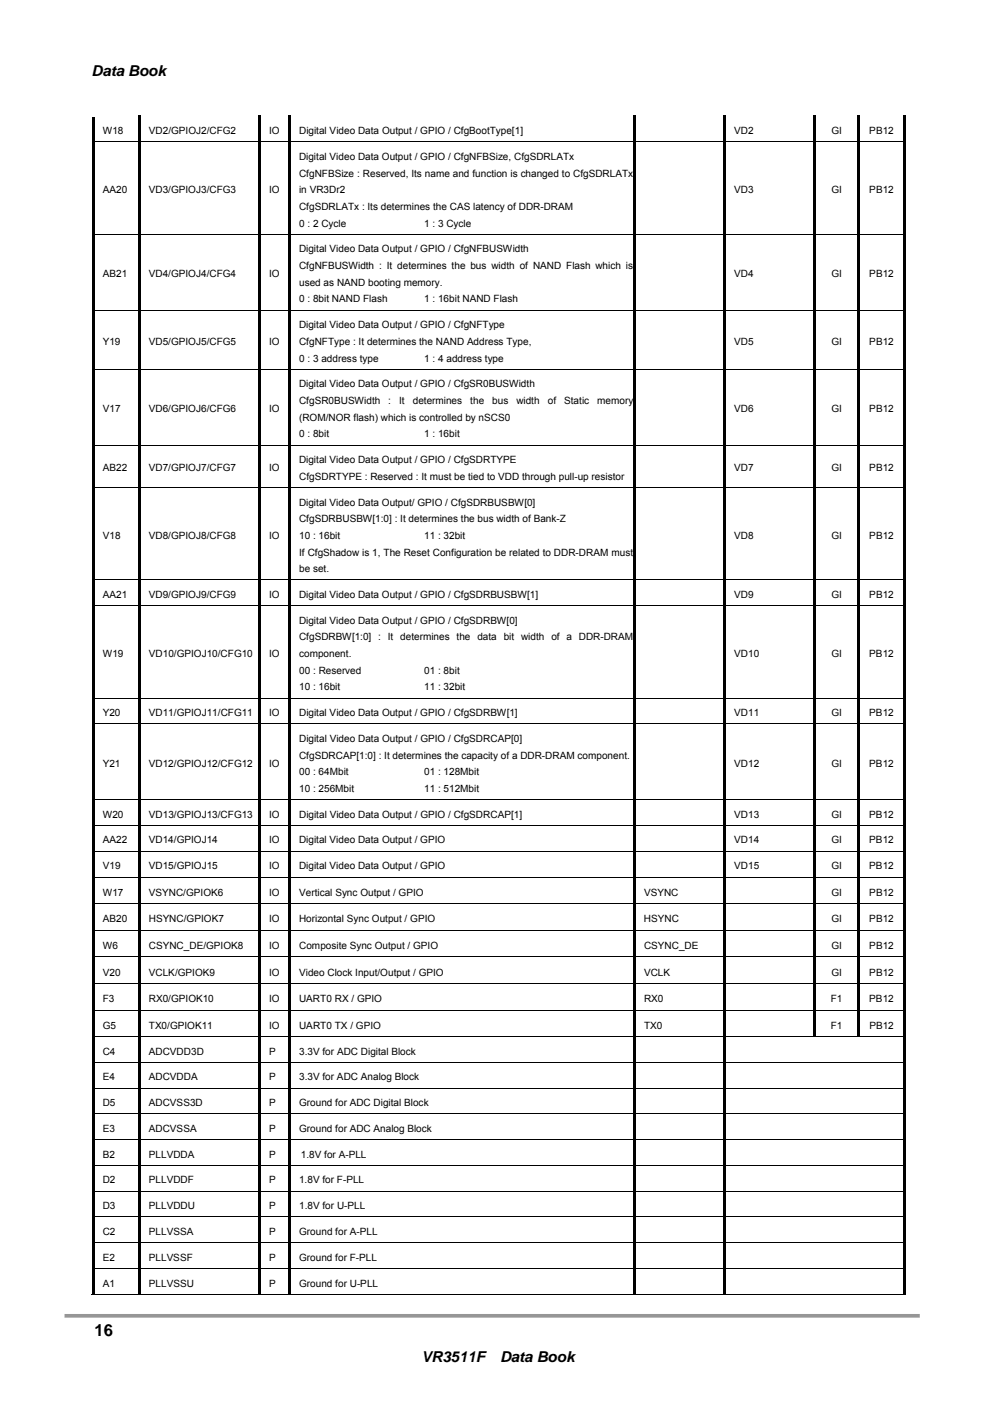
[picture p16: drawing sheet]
<svg xmlns="http://www.w3.org/2000/svg" width="210mm" height="297mm" viewBox="0 0 210 297" stroke-linecap="round" stroke-linejoin="round" font-family="sans-serif">
<defs><g id="words">
<text font-size="3.5" x="20" y="282.7">16</text>
<g font-size="3.2">
<text x="19.4" y="16.1">Data Book</text>
<text x="89.2" y="288.1">VR3511F</text>
<text x="105.8" y="288.1">Data Book</text>
</g>
<g font-size="2.1">
<text x="21.7" y="28.4">W18</text>
<text x="31.5" y="28.4">VD2/GPIOJ2/CFG2</text>
<text x="56.9" y="28.4">IO</text>
<text x="63.3" y="28.4">Digital Video Data Output / GPIO / CfgBootType[1]</text>
<text x="155.4" y="28.4">VD2</text>
<text x="175.9" y="28.4">GI</text>
<text x="183.9" y="28.4">PB12</text>
<text x="63.3" y="33.8">Digital Video Data Output / GPIO / CfgNFBSize, CfgSDRLATx</text>
<text x="21.7" y="40.9">AA20</text>
<text x="31.5" y="40.9">VD3/GPIOJ3/CFG3</text>
<text x="56.9" y="40.9">IO</text>
<text x="63.3" y="37.4">CfgNFBSize : Reserved, Its name and function is changed to CfgSDRLATx</text>
<text x="63.3" y="40.9">in VR3Dr2</text>
<text x="155.4" y="40.9">VD3</text>
<text x="175.9" y="40.9">GI</text>
<text x="183.9" y="40.9">PB12</text>
<text x="63.3" y="44.4">CfgSDRLATx : Its determines the CAS latency of DDR-DRAM</text>
<text x="63.3" y="48">0 : 2 Cycle</text>
<text x="89.7" y="48">1 : 3 Cycle</text>
<text x="63.3" y="53.4">Digital Video Data Output / GPIO / CfgNFBUSWidth</text>
<text x="21.7" y="58.7">AB21</text>
<text x="31.5" y="58.7">VD4/GPIOJ4/CFG4</text>
<text x="56.9" y="58.7">IO</text>
<text x="63.3" y="56.9">CfgNFBUSWidth : It determines the bus width of NAND Flash which is</text>
<text x="155.4" y="58.7">VD4</text>
<text x="175.9" y="58.7">GI</text>
<text x="183.9" y="58.7">PB12</text>
<text x="63.3" y="60.5">used as NAND booting memory.</text>
<text x="63.3" y="64">0 : 8bit NAND Flash</text>
<text x="89.7" y="64">1 : 16bit NAND Flash</text>
<text x="63.3" y="69.4">Digital Video Data Output / GPIO / CfgNFType</text>
<text x="21.7" y="73">Y19</text>
<text x="31.5" y="73">VD5/GPIOJ5/CFG5</text>
<text x="56.9" y="73">IO</text>
<text x="63.3" y="73">CfgNFType : It determines the NAND Address Type,</text>
<text x="63.3" y="76.5">0 : 3 address type</text>
<text x="89.7" y="76.5">1 : 4 address type</text>
<text x="155.4" y="73">VD5</text>
<text x="175.9" y="73">GI</text>
<text x="183.9" y="73">PB12</text>
<text x="63.3" y="81.9">Digital Video Data Output / GPIO / CfgSR0BUSWidth</text>
<text x="21.7" y="87.2">V17</text>
<text x="31.5" y="87.2">VD6/GPIOJ6/CFG6</text>
<text x="56.9" y="87.2">IO</text>
<text x="63.3" y="85.5">CfgSR0BUSWidth</text>
<text x="63.3" y="89">(ROM/NOR flash) which is controlled by nSCS0</text>
<text x="82.2" y="85.5">:</text>
<text x="84.5" y="85.5">It</text>
<text x="87.3" y="85.5">determines</text>
<text x="99.5" y="85.5">the</text>
<text x="104.2" y="85.5">bus</text>
<text x="109.3" y="85.5">width</text>
<text x="115.9" y="85.5">of</text>
<text x="119.4" y="85.5">Static</text>
<text x="126.4" y="85.5">memory</text>
<text x="155.4" y="87.2">VD6</text>
<text x="175.9" y="87.2">GI</text>
<text x="183.9" y="87.2">PB12</text>
<text x="63.3" y="92.5">0 : 8bit</text>
<text x="89.7" y="92.5">1 : 16bit</text>
<text x="21.7" y="99.7">AB22</text>
<text x="31.5" y="99.7">VD7/GPIOJ7/CFG7</text>
<text x="56.9" y="99.7">IO</text>
<text x="63.3" y="98">Digital Video Data Output / GPIO / CfgSDRTYPE</text>
<text x="63.3" y="101.5">CfgSDRTYPE : Reserved : It must be tied to VDD through pull-up resistor</text>
<text x="155.4" y="99.7">VD7</text>
<text x="175.9" y="99.7">GI</text>
<text x="183.9" y="99.7">PB12</text>
<text x="63.3" y="107">Digital Video Data Output/ GPIO / CfgSDRBUSBW[0]</text>
<text x="63.3" y="110.5">CfgSDRBUSBW[1:0] : It determines the bus width of Bank-Z</text>
<text x="21.7" y="114">V18</text>
<text x="31.5" y="114">VD8/GPIOJ8/CFG8</text>
<text x="56.9" y="114">IO</text>
<text x="63.3" y="114">10 : 16bit</text>
<text x="63.3" y="117.5">If CfgShadow is 1, The Reset Configuration be related to DDR-DRAM must</text>
<text x="89.7" y="114">11 : 32bit</text>
<text x="155.4" y="114">VD8</text>
<text x="175.9" y="114">GI</text>
<text x="183.9" y="114">PB12</text>
<text x="63.3" y="121.1">be set.</text>
<text x="21.7" y="126.5">AA21</text>
<text x="31.5" y="126.5">VD9/GPIOJ9/CFG9</text>
<text x="56.9" y="126.5">IO</text>
<text x="63.3" y="132">Digital Video Data Output / GPIO / CfgSDRBW[0]</text>
<text x="63.3" y="126.5">Digital Video Data Output / GPIO / CfgSDRBUSBW[1]</text>
<text x="155.4" y="126.5">VD9</text>
<text x="175.9" y="126.5">GI</text>
<text x="183.9" y="126.5">PB12</text>
<text x="63.3" y="135.5">CfgSDRBW[1:0] : It determines the data bit width of a DDR-DRAM</text>
<text x="21.7" y="139">W19</text>
<text x="31.5" y="139">VD10/GPIOJ10/CFG10</text>
<text x="56.9" y="139">IO</text>
<text x="63.3" y="139">component.</text>
<text x="63.3" y="142.6">00 : Reserved</text>
<text x="89.7" y="142.6">01 : 8bit</text>
<text x="155.4" y="139">VD10</text>
<text x="175.9" y="139">GI</text>
<text x="183.9" y="139">PB12</text>
<text x="63.3" y="146.1">10 : 16bit</text>
<text x="89.7" y="146.1">11 : 32bit</text>
<text x="21.7" y="151.5">Y20</text>
<text x="31.5" y="151.5">VD11/GPIOJ11/CFG11</text>
<text x="56.9" y="151.5">IO</text>
<text x="63.3" y="151.5">Digital Video Data Output / GPIO / CfgSDRBW[1]</text>
<text x="155.4" y="151.5">VD11</text>
<text x="175.9" y="151.5">GI</text>
<text x="183.9" y="151.5">PB12</text>
<text x="63.3" y="157">Digital Video Data Output / GPIO / CfgSDRCAP[0]</text>
<text x="63.3" y="160.5">CfgSDRCAP[1:0] : It determines the capacity of a DDR-DRAM component.</text>
<text x="21.7" y="162.2">Y21</text>
<text x="31.5" y="162.2">VD12/GPIOJ12/CFG12</text>
<text x="56.9" y="162.2">IO</text>
<text x="63.3" y="164">00 : 64Mbit</text>
<text x="63.3" y="167.6">10 : 256Mbit</text>
<text x="89.7" y="167.6">11 : 512Mbit</text>
<text x="89.7" y="164">01 : 128Mbit</text>
<text x="155.4" y="162.2">VD12</text>
<text x="175.9" y="162.2">GI</text>
<text x="183.9" y="162.2">PB12</text>
<text x="21.7" y="173">W20</text>
<text x="31.5" y="173">VD13/GPIOJ13/CFG13</text>
<text x="56.9" y="173">IO</text>
<text x="63.3" y="173">Digital Video Data Output / GPIO / CfgSDRCAP[1]</text>
<text x="155.4" y="173">VD13</text>
<text x="175.9" y="173">GI</text>
<text x="183.9" y="173">PB12</text>
<text x="21.7" y="178.5">AA22</text>
<text x="31.5" y="178.5">VD14/GPIOJ14</text>
<text x="56.9" y="178.5">IO</text>
<text x="63.3" y="178.5">Digital Video Data Output / GPIO</text>
<text x="155.4" y="178.5">VD14</text>
<text x="175.9" y="178.5">GI</text>
<text x="183.9" y="178.5">PB12</text>
<text x="21.7" y="183.9">V19</text>
<text x="31.5" y="183.9">VD15/GPIOJ15</text>
<text x="56.9" y="183.9">IO</text>
<text x="63.3" y="183.9">Digital Video Data Output / GPIO</text>
<text x="155.4" y="183.9">VD15</text>
<text x="175.9" y="183.9">GI</text>
<text x="183.9" y="183.9">PB12</text>
<text x="21.7" y="189.5">W17</text>
<text x="31.5" y="189.5">VSYNC/GPIOK6</text>
<text x="56.9" y="189.5">IO</text>
<text x="63.3" y="189.5">Vertical Sync Output / GPIO</text>
<text x="136.3" y="189.5">VSYNC</text>
<text x="175.9" y="189.5">GI</text>
<text x="183.9" y="189.5">PB12</text>
<text x="21.7" y="195.2">AB20</text>
<text x="31.5" y="195.2">HSYNC/GPIOK7</text>
<text x="56.9" y="195.2">IO</text>
<text x="63.3" y="195.2">Horizontal Sync Output / GPIO</text>
<text x="136.3" y="195.2">HSYNC</text>
<text x="175.9" y="195.2">GI</text>
<text x="183.9" y="195.2">PB12</text>
<text x="21.7" y="200.8">W6</text>
<text x="31.5" y="200.8">CSYNC_DE/GPIOK8</text>
<text x="57" y="200.8">IO</text>
<text x="63.3" y="200.8">Composite Sync Output / GPIO</text>
<text x="136.3" y="200.8">CSYNC_DE</text>
<text x="175.9" y="200.8">GI</text>
<text x="183.9" y="200.8">PB12</text>
<text x="21.7" y="206.4">V20</text>
<text x="31.5" y="206.4">VCLK/GPIOK9</text>
<text x="56.9" y="206.4">IO</text>
<text x="63.3" y="206.4">Video Clock Input/Output / GPIO</text>
<text x="136.3" y="206.4">VCLK</text>
<text x="175.9" y="206.4">GI</text>
<text x="183.9" y="206.4">PB12</text>
<text x="21.7" y="212">F3</text>
<text x="31.5" y="212">RX0/GPIOK10</text>
<text x="56.9" y="212">IO</text>
<text x="63.3" y="212">UART0 RX / GPIO</text>
<text x="136.3" y="212">RX0</text>
<text x="175.8" y="212">F1</text>
<text x="183.9" y="212">PB12</text>
<text x="21.7" y="217.7">G5</text>
<text x="31.5" y="217.7">TX0/GPIOK11</text>
<text x="56.9" y="217.7">IO</text>
<text x="63.3" y="217.7">UART0 TX / GPIO</text>
<text x="136.3" y="217.7">TX0</text>
<text x="175.8" y="217.7">F1</text>
<text x="184" y="217.7">PB12</text>
<text x="21.7" y="223.1">C4</text>
<text x="31.5" y="223.1">ADCVDD3D</text>
<text x="56.9" y="223.1">P</text>
<text x="63.3" y="223.1">3.3V for ADC Digital Block</text>
<text x="21.7" y="228.6">E4</text>
<text x="31.5" y="228.6">ADCVDDA</text>
<text x="56.9" y="228.6">P</text>
<text x="63.3" y="228.6">3.3V for ADC Analog Block</text>
<text x="21.7" y="234">D5</text>
<text x="21.7" y="239.5">E3</text>
<text x="31.5" y="239.5">ADCVSSA</text>
<text x="31.5" y="234">ADCVSS3D</text>
<text x="56.9" y="239.5">P</text>
<text x="56.9" y="234">P</text>
<text x="63.3" y="239.5">Ground for ADC Analog Block</text>
<text x="63.3" y="234">Ground for ADC Digital Block</text>
<text x="21.7" y="244.9">B2</text>
<text x="31.5" y="244.9">PLLVDDA</text>
<text x="56.9" y="244.9">P</text>
<text x="63.6" y="244.9">1.8V for A-PLL</text>
<text x="21.7" y="250.4">D2</text>
<text x="31.5" y="250.4">PLLVDDF</text>
<text x="56.9" y="250.4">P</text>
<text x="63.3" y="250.4">1.8V for F-PLL</text>
<text x="21.7" y="255.8">D3</text>
<text x="31.5" y="255.8">PLLVDDU</text>
<text x="56.9" y="255.8">P</text>
<text x="63.3" y="255.8">1.8V for U-PLL</text>
<text x="21.7" y="261.3">C2</text>
<text x="31.5" y="261.3">PLLVSSA</text>
<text x="56.9" y="261.3">P</text>
<text x="63.3" y="261.3">Ground for A-PLL</text>
<text x="21.7" y="266.7">E2</text>
<text x="31.5" y="266.7">PLLVSSF</text>
<text x="56.9" y="266.7">P</text>
<text x="63.3" y="266.7">Ground for F-PLL</text>
<text x="21.7" y="272.2">A1</text>
<text x="31.5" y="272.2">PLLVSSU</text>
<text x="56.9" y="272.2">P</text>
<text x="63.3" y="272.2">Ground for U-PLL</text>
</g>
</g></defs>
<path d="M13.7 278.4h180.9" fill="none" stroke="#969696" stroke-width=".78" stroke-linecap="butt"/>
<g fill="#000">
<path d="M19.5 24.7h.5v5.3h-.5zM19.5 30h.5v.2h-.5zM29.2 24.5h.5v.2h-.5zM29.2 24.7h.5v5.3h-.5zM29.2 30h.5v.2h-.5zM54.7 24.5h.5v.2h-.5zM54.7 24.7h.5v5.3h-.5zM54.7 30h.5v.2h-.5zM61 24.5h.5v.2h-.5zM61 24.7h.5v5.3h-.5zM61 30h.5v.2h-.5zM134 24.5h.5v.2h-.5z"/>
<path d="M134 24.7h.5v5.3h-.5zM134 30h.5v.2h-.5zM153.1 24.5h.5v.2h-.5zM153.1 24.7h.5v5.3h-.5zM153.1 30h.5v.2h-.5zM172.1 24.5h.6v.2h-.6zM172.1 24.7h.6v5.3h-.6zM172.1 30h.6v.2h-.6zM181.4 24.5h.5v.2h-.5zM181.4 24.7h.5v5.3h-.5zM181.4 30h.5v.2h-.5zM191.1 24.5h.6v.2h-.6z"/>
<path d="M191.1 24.7h.6v5.3h-.6zM191.1 30h.6v.2h-.6zM19.5 30.2h.5v19.3h-.5zM19.5 49.5h.5v.2h-.5zM29.2 30.2h.5v19.3h-.5zM29.2 49.5h.5v.2h-.5zM54.7 30.2h.5v19.3h-.5zM54.7 49.5h.5v.2h-.5zM61 30.2h.5v19.3h-.5zM61 49.5h.5v.2h-.5zM134 30.2h.5v19.3h-.5zM134 49.5h.5v.2h-.5z"/>
<path d="M153.1 30.2h.5v19.3h-.5zM153.1 49.5h.5v.2h-.5zM172.1 30.2h.6v19.3h-.6zM172.1 49.5h.6v.2h-.6zM181.4 30.2h.5v19.3h-.5zM181.4 49.5h.5v.2h-.5zM191.1 30.2h.6v19.3h-.6zM191.1 49.5h.6v.2h-.6zM19.5 49.7h.5v15.9h-.5zM19.5 65.6h.5v.2h-.5zM19.5 65.8h.5v12.2h-.5zM19.5 78h.5v.3h-.5z"/>
<path d="M29.2 49.7h.5v15.9h-.5zM29.2 65.6h.5v.2h-.5zM29.2 65.8h.5v12.2h-.5zM29.2 78h.5v.3h-.5zM54.7 49.7h.5v15.9h-.5zM54.7 65.6h.5v.2h-.5zM54.7 65.8h.5v12.2h-.5zM54.7 78h.5v.3h-.5zM61 49.7h.5v15.9h-.5zM61 65.6h.5v.2h-.5zM61 65.8h.5v12.2h-.5zM61 78h.5v.3h-.5z"/>
<path d="M134 49.7h.5v15.9h-.5zM134 65.6h.5v.2h-.5zM134 65.8h.5v12.2h-.5zM134 78h.5v.3h-.5zM153.1 49.7h.5v15.9h-.5zM153.1 65.6h.5v.2h-.5zM153.1 65.8h.5v12.2h-.5zM153.1 78h.5v.3h-.5zM172.1 49.7h.6v15.9h-.6zM172.1 65.6h.6v.2h-.6zM172.1 65.8h.6v12.2h-.6zM172.1 78h.6v.3h-.6z"/>
<path d="M181.4 49.7h.5v15.9h-.5zM181.4 65.6h.5v.2h-.5zM181.4 65.8h.5v12.2h-.5zM181.4 78h.5v.3h-.5zM191.1 49.7h.6v15.9h-.6zM191.1 65.6h.6v.2h-.6zM191.1 65.8h.6v12.2h-.6zM191.1 78h.6v.3h-.6zM19.5 78.3h.5v15.8h-.5zM19.5 94.1h.5v.2h-.5zM29.2 78.3h.5v15.8h-.5zM29.2 94.1h.5v.2h-.5z"/>
<path d="M54.7 78.3h.5v15.8h-.5zM54.7 94.1h.5v.2h-.5zM61 78.3h.5v15.8h-.5zM61 94.1h.5v.2h-.5zM134 78.3h.5v15.8h-.5zM134 94.1h.5v.2h-.5zM153.1 78.3h.5v15.8h-.5zM153.1 94.1h.5v.2h-.5zM172.1 78.3h.6v15.8h-.6zM172.1 94.1h.6v.2h-.6zM181.4 78.3h.5v15.8h-.5zM181.4 94.1h.5v.2h-.5z"/>
<path d="M191.1 78.3h.6v15.8h-.6zM191.1 94.1h.6v.2h-.6zM19.5 94.3h.5v8.8h-.5zM19.5 103.1h.5v.2h-.5zM29.2 94.3h.5v8.8h-.5zM29.2 103.1h.5v.2h-.5zM54.7 94.3h.5v8.8h-.5zM54.7 103.1h.5v.2h-.5zM61 94.3h.5v8.8h-.5zM61 103.1h.5v.2h-.5zM134 94.3h.5v8.8h-.5zM134 103.1h.5v.2h-.5z"/>
<path d="M153.1 94.3h.5v8.8h-.5zM153.1 103.1h.5v.2h-.5zM172.1 94.3h.6v8.8h-.6zM172.1 103.1h.6v.2h-.6zM181.4 94.3h.5v8.8h-.5zM181.4 103.1h.5v.2h-.5zM191.1 94.3h.6v8.8h-.6zM191.1 103.1h.6v.2h-.6zM19.5 103.3h.5v19.3h-.5zM19.5 122.6h.5v.3h-.5zM19.5 122.9h.5v5.2h-.5zM19.5 128.1h.5v.2h-.5z"/>
<path d="M29.2 103.3h.5v19.3h-.5zM29.2 122.6h.5v.3h-.5zM29.2 122.9h.5v5.2h-.5zM29.2 128.1h.5v.2h-.5zM54.7 103.3h.5v19.3h-.5zM54.7 122.6h.5v.3h-.5zM54.7 122.9h.5v5.2h-.5zM54.7 128.1h.5v.2h-.5zM61 103.3h.5v19.3h-.5zM61 122.6h.5v.3h-.5zM61 122.9h.5v5.2h-.5zM61 128.1h.5v.2h-.5z"/>
<path d="M134 103.3h.5v19.3h-.5zM134 122.6h.5v.3h-.5zM134 122.9h.5v5.2h-.5zM134 128.1h.5v.2h-.5zM153.1 103.3h.5v19.3h-.5zM153.1 122.6h.5v.3h-.5zM153.1 122.9h.5v5.2h-.5zM153.1 128.1h.5v.2h-.5zM172.1 103.3h.6v19.3h-.6zM172.1 122.6h.6v.3h-.6zM172.1 122.9h.6v5.2h-.6zM172.1 128.1h.6v.2h-.6z"/>
<path d="M181.4 103.3h.5v19.3h-.5zM181.4 122.6h.5v.3h-.5zM181.4 122.9h.5v5.2h-.5zM181.4 128.1h.5v.2h-.5zM191.1 103.3h.6v19.3h-.6zM191.1 122.6h.6v.3h-.6zM191.1 122.9h.6v5.2h-.6zM191.1 128.1h.6v.2h-.6zM19.5 128.3h.5v19.3h-.5zM19.5 147.6h.5v.3h-.5zM19.5 147.9h.5v5.2h-.5zM19.5 153.1h.5v.2h-.5z"/>
<path d="M29.2 128.3h.5v19.3h-.5zM29.2 147.6h.5v.3h-.5zM29.2 147.9h.5v5.2h-.5zM29.2 153.1h.5v.2h-.5zM54.7 128.3h.5v19.3h-.5zM54.7 147.6h.5v.3h-.5zM54.7 147.9h.5v5.2h-.5zM54.7 153.1h.5v.2h-.5zM61 128.3h.5v19.3h-.5zM61 147.6h.5v.3h-.5zM61 147.9h.5v5.2h-.5zM61 153.1h.5v.2h-.5z"/>
<path d="M134 128.3h.5v19.3h-.5zM134 147.6h.5v.3h-.5zM134 147.9h.5v5.2h-.5zM134 153.1h.5v.2h-.5zM153.1 128.3h.5v19.3h-.5zM153.1 147.6h.5v.3h-.5zM153.1 147.9h.5v5.2h-.5zM153.1 153.1h.5v.2h-.5zM172.1 128.3h.6v19.3h-.6zM172.1 147.6h.6v.3h-.6zM172.1 147.9h.6v5.2h-.6zM172.1 153.1h.6v.2h-.6z"/>
<path d="M181.4 128.3h.5v19.3h-.5zM181.4 147.6h.5v.3h-.5zM181.4 147.9h.5v5.2h-.5zM181.4 153.1h.5v.2h-.5zM191.1 128.3h.6v19.3h-.6zM191.1 147.6h.6v.3h-.6zM191.1 147.9h.6v5.2h-.6zM191.1 153.1h.6v.2h-.6zM19.5 153.3h.5v15.8h-.5zM19.5 169.1h.5v.3h-.5zM19.5 169.4h.5v5.2h-.5zM19.5 174.6h.5v.2h-.5z"/>
<path d="M29.2 153.3h.5v15.8h-.5zM29.2 169.1h.5v.3h-.5zM29.2 169.4h.5v5.2h-.5zM29.2 174.6h.5v.2h-.5zM54.7 153.3h.5v15.8h-.5zM54.7 169.1h.5v.3h-.5zM54.7 169.4h.5v5.2h-.5zM54.7 174.6h.5v.2h-.5zM61 153.3h.5v15.8h-.5zM61 169.1h.5v.3h-.5zM61 169.4h.5v5.2h-.5zM61 174.6h.5v.2h-.5z"/>
<path d="M134 153.3h.5v15.8h-.5zM134 169.1h.5v.3h-.5zM134 169.4h.5v5.2h-.5zM134 174.6h.5v.2h-.5zM153.1 153.3h.5v15.8h-.5zM153.1 169.1h.5v.3h-.5zM153.1 169.4h.5v5.2h-.5zM153.1 174.6h.5v.2h-.5zM172.1 153.3h.6v15.8h-.6zM172.1 169.1h.6v.3h-.6zM172.1 169.4h.6v5.2h-.6zM172.1 174.6h.6v.2h-.6z"/>
<path d="M181.4 153.3h.5v15.8h-.5zM181.4 169.1h.5v.3h-.5zM181.4 169.4h.5v5.2h-.5zM181.4 174.6h.5v.2h-.5zM191.1 153.3h.6v15.8h-.6zM191.1 169.1h.6v.3h-.6zM191.1 169.4h.6v5.2h-.6zM191.1 174.6h.6v.2h-.6zM19.5 174.8h.5v5.2h-.5zM19.5 180h.5v.3h-.5zM19.5 180.3h.5v5.2h-.5zM19.5 185.5h.5v.4h-.5z"/>
<path d="M19.5 185.9h.5v5.2h-.5zM19.5 191.1h.5v.4h-.5zM19.5 191.5h.5v5.2h-.5zM19.5 196.7h.5v.4h-.5zM29.2 174.8h.5v5.2h-.5zM29.2 180h.5v.3h-.5zM29.2 180.3h.5v5.2h-.5zM29.2 185.5h.5v.4h-.5zM29.2 185.9h.5v5.2h-.5zM29.2 191.1h.5v.4h-.5zM29.2 191.5h.5v5.2h-.5zM29.2 196.7h.5v.4h-.5z"/>
<path d="M54.7 174.8h.5v5.2h-.5zM54.7 180h.5v.3h-.5zM54.7 180.3h.5v5.2h-.5zM54.7 185.5h.5v.4h-.5zM54.7 185.9h.5v5.2h-.5zM54.7 191.1h.5v.4h-.5zM54.7 191.5h.5v5.2h-.5zM54.7 196.7h.5v.4h-.5zM61 174.8h.5v5.2h-.5zM61 180h.5v.3h-.5zM61 180.3h.5v5.2h-.5zM61 185.5h.5v.4h-.5z"/>
<path d="M61 185.9h.5v5.2h-.5zM61 191.1h.5v.4h-.5zM61 191.5h.5v5.2h-.5zM61 196.7h.5v.4h-.5zM134 174.8h.5v5.2h-.5zM134 180h.5v.3h-.5zM134 180.3h.5v5.2h-.5zM134 185.5h.5v.4h-.5zM134 185.9h.5v5.2h-.5zM134 191.1h.5v.4h-.5zM134 191.5h.5v5.2h-.5zM134 196.7h.5v.4h-.5z"/>
<path d="M153.1 174.8h.5v5.2h-.5zM153.1 180h.5v.3h-.5zM153.1 180.3h.5v5.2h-.5zM153.1 185.5h.5v.4h-.5zM153.1 185.9h.5v5.2h-.5zM153.1 191.1h.5v.4h-.5zM153.1 191.5h.5v5.2h-.5zM153.1 196.7h.5v.4h-.5zM172.1 174.8h.6v5.2h-.6zM172.1 180h.6v.3h-.6zM172.1 180.3h.6v5.2h-.6zM172.1 185.5h.6v.4h-.6z"/>
<path d="M172.1 185.9h.6v5.2h-.6zM172.1 191.1h.6v.4h-.6zM172.1 191.5h.6v5.2h-.6zM172.1 196.7h.6v.4h-.6zM181.4 174.8h.5v5.2h-.5zM181.4 180h.5v.3h-.5zM181.4 180.3h.5v5.2h-.5zM181.4 185.5h.5v.4h-.5zM181.4 185.9h.5v5.2h-.5zM181.4 191.1h.5v.4h-.5zM181.4 191.5h.5v5.2h-.5zM181.4 196.7h.5v.4h-.5z"/>
<path d="M191.1 174.8h.6v5.2h-.6zM191.1 180h.6v.3h-.6zM191.1 180.3h.6v5.2h-.6zM191.1 185.5h.6v.4h-.6zM191.1 185.9h.6v5.2h-.6zM191.1 191.1h.6v.4h-.6zM191.1 191.5h.6v5.2h-.6zM191.1 196.7h.6v.4h-.6zM19.5 197.1h.5v5.3h-.5zM19.5 202.4h.5v.4h-.5zM19.5 202.8h.5v5.2h-.5zM19.5 208h.5v.4h-.5z"/>
<path d="M19.5 208.4h.5v5.2h-.5zM19.5 213.6h.5v.4h-.5zM19.5 214h.5v5.2h-.5zM19.5 219.2h.5v.3h-.5zM29.2 197.1h.5v5.3h-.5zM29.2 202.4h.5v.4h-.5zM29.2 202.8h.5v5.2h-.5zM29.2 208h.5v.4h-.5zM29.2 208.4h.5v5.2h-.5zM29.2 213.6h.5v.4h-.5zM29.2 214h.5v5.2h-.5zM29.2 219.2h.5v.3h-.5z"/>
<path d="M54.7 197.1h.5v5.3h-.5zM54.7 202.4h.5v.4h-.5zM54.7 202.8h.5v5.2h-.5zM54.7 208h.5v.4h-.5zM54.7 208.4h.5v5.2h-.5zM54.7 213.6h.5v.4h-.5zM54.7 214h.5v5.2h-.5zM54.7 219.2h.5v.3h-.5zM61 197.1h.5v5.3h-.5zM61 202.4h.5v.4h-.5zM61 202.8h.5v5.2h-.5zM61 208h.5v.4h-.5z"/>
<path d="M61 208.4h.5v5.2h-.5zM61 213.6h.5v.4h-.5zM61 214h.5v5.2h-.5zM61 219.2h.5v.3h-.5zM134 197.1h.5v5.3h-.5zM134 202.4h.5v.4h-.5zM134 202.8h.5v5.2h-.5zM134 208h.5v.4h-.5zM134 208.4h.5v5.2h-.5zM134 213.6h.5v.4h-.5zM134 214h.5v5.2h-.5zM134 219.2h.5v.3h-.5z"/>
<path d="M153.1 197.1h.5v5.3h-.5zM153.1 202.4h.5v.4h-.5zM153.1 202.8h.5v5.2h-.5zM153.1 208h.5v.4h-.5zM153.1 208.4h.5v5.2h-.5zM153.1 213.6h.5v.4h-.5zM153.1 214h.5v5.2h-.5zM153.1 219.2h.5v.3h-.5zM172.1 197.1h.6v5.3h-.6zM172.1 202.4h.6v.4h-.6zM172.1 202.8h.6v5.2h-.6zM172.1 208h.6v.4h-.6z"/>
<path d="M172.1 208.4h.6v5.2h-.6zM172.1 213.6h.6v.4h-.6zM172.1 214h.6v5.2h-.6zM181.4 197.1h.5v5.3h-.5zM181.4 202.4h.5v.4h-.5zM181.4 202.8h.5v5.2h-.5zM181.4 208h.5v.4h-.5zM181.4 208.4h.5v5.2h-.5zM181.4 213.6h.5v.4h-.5zM181.4 214h.5v5.2h-.5zM191.1 197.1h.6v5.3h-.6zM191.1 202.4h.6v.4h-.6z"/>
<path d="M191.1 202.8h.6v5.2h-.6zM191.1 208h.6v.4h-.6zM191.1 208.4h.6v5.2h-.6zM191.1 213.6h.6v.4h-.6zM191.1 214h.6v5.2h-.6zM191.1 219.2h.6v.3h-.6zM19.5 219.5h.5v5.2h-.5zM19.5 224.7h.5v.2h-.5zM19.5 224.9h.5v5.2h-.5zM19.5 230.1h.5v.3h-.5zM19.5 230.4h.5v5.2h-.5zM19.5 235.6h.5v.2h-.5z"/>
<path d="M29.2 219.5h.5v5.2h-.5zM29.2 224.7h.5v.2h-.5zM29.2 224.9h.5v5.2h-.5zM29.2 230.1h.5v.3h-.5zM29.2 230.4h.5v5.2h-.5zM29.2 235.6h.5v.2h-.5zM54.7 219.5h.5v5.2h-.5zM54.7 224.7h.5v.2h-.5zM54.7 224.9h.5v5.2h-.5zM54.7 230.1h.5v.3h-.5zM54.7 230.4h.5v5.2h-.5zM54.7 235.6h.5v.2h-.5z"/>
<path d="M61 219.5h.5v5.2h-.5zM61 224.7h.5v.2h-.5zM61 224.9h.5v5.2h-.5zM61 230.1h.5v.3h-.5zM61 230.4h.5v5.2h-.5zM61 235.6h.5v.2h-.5zM134 219.5h.5v5.2h-.5zM134 224.7h.5v.2h-.5zM134 224.9h.5v5.2h-.5zM134 230.1h.5v.3h-.5zM134 230.4h.5v5.2h-.5zM134 235.6h.5v.2h-.5z"/>
<path d="M153.1 219.5h.5v5.2h-.5zM153.1 224.7h.5v.2h-.5zM153.1 224.9h.5v5.2h-.5zM153.1 230.1h.5v.3h-.5zM153.1 230.4h.5v5.2h-.5zM153.1 235.6h.5v.2h-.5zM191.1 219.5h.6v5.2h-.6zM191.1 224.7h.6v.2h-.6zM191.1 224.9h.6v5.2h-.6zM191.1 230.1h.6v.3h-.6zM191.1 230.4h.6v5.2h-.6zM191.1 235.6h.6v.2h-.6z"/>
<path d="M19.5 235.8h.5v5.2h-.5zM19.5 241h.5v.3h-.5zM19.5 241.3h.5v5.2h-.5zM19.5 246.5h.5v.2h-.5zM19.5 246.7h.5v5.2h-.5zM19.5 251.9h.5v.3h-.5zM19.5 252.2h.5v5.2h-.5zM19.5 257.4h.5v.2h-.5zM29.2 235.8h.5v5.2h-.5zM29.2 241h.5v.3h-.5zM29.2 241.3h.5v5.2h-.5zM29.2 246.5h.5v.2h-.5z"/>
<path d="M29.2 246.7h.5v5.2h-.5zM29.2 251.9h.5v.3h-.5zM29.2 252.2h.5v5.2h-.5zM29.2 257.4h.5v.2h-.5zM54.7 235.8h.5v5.2h-.5zM54.7 241h.5v.3h-.5zM54.7 241.3h.5v5.2h-.5zM54.7 246.5h.5v.2h-.5zM54.7 246.7h.5v5.2h-.5zM54.7 251.9h.5v.3h-.5zM54.7 252.2h.5v5.2h-.5zM54.7 257.4h.5v.2h-.5z"/>
<path d="M61 235.8h.5v5.2h-.5zM61 241h.5v.3h-.5zM61 241.3h.5v5.2h-.5zM61 246.5h.5v.2h-.5zM61 246.7h.5v5.2h-.5zM61 251.9h.5v.3h-.5zM61 252.2h.5v5.2h-.5zM61 257.4h.5v.2h-.5zM134 235.8h.5v5.2h-.5zM134 241h.5v.3h-.5zM134 241.3h.5v5.2h-.5zM134 246.5h.5v.2h-.5z"/>
<path d="M134 246.7h.5v5.2h-.5zM134 251.9h.5v.3h-.5zM134 252.2h.5v5.2h-.5zM134 257.4h.5v.2h-.5zM153.1 235.8h.5v5.2h-.5zM153.1 241h.5v.3h-.5zM153.1 241.3h.5v5.2h-.5zM153.1 246.5h.5v.2h-.5zM153.1 246.7h.5v5.2h-.5zM153.1 251.9h.5v.3h-.5zM153.1 252.2h.5v5.2h-.5zM153.1 257.4h.5v.2h-.5z"/>
<path d="M191.1 235.8h.6v5.2h-.6zM191.1 241h.6v.3h-.6zM191.1 241.3h.6v5.2h-.6zM191.1 246.5h.6v.2h-.6zM191.1 246.7h.6v5.2h-.6zM191.1 251.9h.6v.3h-.6zM191.1 252.2h.6v5.2h-.6zM191.1 257.4h.6v.2h-.6zM19.5 257.6h.5v5.2h-.5zM19.5 262.8h.5v.3h-.5zM19.5 263.1h.5v5.2h-.5zM19.5 268.3h.5v.2h-.5z"/>
<path d="M19.5 268.5h.5v5.2h-.5zM29.2 257.6h.5v5.2h-.5zM29.2 262.8h.5v.3h-.5zM29.2 263.1h.5v5.2h-.5zM29.2 268.3h.5v.2h-.5zM29.2 268.5h.5v5.2h-.5zM54.7 257.6h.5v5.2h-.5zM54.7 262.8h.5v.3h-.5zM54.7 263.1h.5v5.2h-.5zM54.7 268.3h.5v.2h-.5zM54.7 268.5h.5v5.2h-.5zM61 257.6h.5v5.2h-.5z"/>
<path d="M61 262.8h.5v.3h-.5zM61 263.1h.5v5.2h-.5zM61 268.3h.5v.2h-.5zM61 268.5h.5v5.2h-.5zM134 257.6h.5v5.2h-.5zM134 262.8h.5v.3h-.5zM134 263.1h.5v5.2h-.5zM134 268.3h.5v.2h-.5zM134 268.5h.5v5.2h-.5zM153.1 257.6h.5v5.2h-.5zM153.1 262.8h.5v.3h-.5zM153.1 263.1h.5v5.2h-.5z"/>
<path d="M153.1 268.3h.5v.2h-.5zM153.1 268.5h.5v5.2h-.5zM191.1 257.6h.6v5.2h-.6zM191.1 262.8h.6v.3h-.6zM191.1 263.1h.6v5.2h-.6zM191.1 268.3h.6v.2h-.6zM191.1 268.5h.6v5.4h-.6z"/>
</g>
<g fill="none" stroke="#000" stroke-width=".21">
<path d="M20 30h9.2M29.7 30h25M55.2 30h5.8M61.5 30h72.5M134.5 30h18.6M153.6 30h18.5M172.7 30h8.7M181.9 30h9.2M20 49.6h9.2M29.7 49.6h25M55.2 49.6h5.8M61.5 49.6h72.5"/>
<path d="M134.5 49.6h18.6M153.6 49.6h18.5M172.7 49.6h8.7M181.9 49.6h9.2M20 65.6h9.2M20 78.1h9.2M29.7 65.6h25M29.7 78.1h25M55.2 65.6h5.8M55.2 78.1h5.8M61.5 65.6h72.5M61.5 78.1h72.5"/>
<path d="M134.5 65.6h18.6M134.5 78.1h18.6M153.6 65.6h18.5M153.6 78.1h18.5M172.7 65.6h8.7M172.7 78.1h8.7M181.9 65.6h9.2M181.9 78.1h9.2M20 94.2h9.2M29.7 94.2h25M55.2 94.2h5.8M61.5 94.2h72.5"/>
<path d="M134.5 94.2h18.6M153.6 94.2h18.5M172.7 94.2h8.7M181.9 94.2h9.2M20 103.1h9.2M29.7 103.1h25M55.2 103.1h5.8M61.5 103.1h72.5M134.5 103.1h18.6M153.6 103.1h18.5M172.7 103.1h8.7M181.9 103.1h9.2"/>
<path d="M20 122.7h9.2M20 128.2h9.2M29.7 122.7h25M29.7 128.2h25M55.2 122.7h5.8M55.2 128.2h5.8M61.5 122.7h72.5M61.5 128.2h72.5M134.5 122.7h18.6M134.5 128.2h18.6M153.6 122.7h18.5M153.6 128.2h18.5"/>
<path d="M172.7 122.7h8.7M172.7 128.2h8.7M181.9 122.7h9.2M181.9 128.2h9.2M20 147.7h9.2M20 153.2h9.2M29.7 147.7h25M29.7 153.2h25M55.2 147.7h5.8M55.2 153.2h5.8M61.5 147.7h72.5M61.5 153.2h72.5"/>
<path d="M134.5 147.7h18.6M134.5 153.2h18.6M153.6 147.7h18.5M153.6 153.2h18.5M172.7 147.7h8.7M172.7 153.2h8.7M181.9 147.7h9.2M181.9 153.2h9.2M20 169.2h9.2M20 174.6h9.2M29.7 169.2h25M29.7 174.6h25"/>
<path d="M55.2 169.2h5.8M55.2 174.6h5.8M61.5 169.2h72.5M61.5 174.6h72.5M134.5 169.2h18.6M134.5 174.6h18.6M153.6 169.2h18.5M153.6 174.6h18.5M172.7 169.2h8.7M172.7 174.6h8.7M181.9 169.2h9.2M181.9 174.6h9.2"/>
<path d="M20 180.1h9.2M20 185.5h9.2M20 191.2h9.2M20 196.8h9.2M29.7 180.1h25M29.7 185.5h25M29.7 191.2h25M29.7 196.8h25M55.2 180.1h5.8M55.2 185.5h5.8M55.2 191.2h5.8M55.2 196.8h5.8"/>
<path d="M61.5 180.1h72.5M61.5 185.5h72.5M61.5 191.2h72.5M61.5 196.8h72.5M134.5 180.1h18.6M134.5 185.5h18.6M134.5 191.2h18.6M134.5 196.8h18.6M153.6 180.1h18.5M153.6 185.5h18.5M153.6 191.2h18.5M153.6 196.8h18.5"/>
<path d="M172.7 180.1h8.7M172.7 185.5h8.7M172.7 191.2h8.7M172.7 196.8h8.7M181.9 180.1h9.2M181.9 185.5h9.2M181.9 191.2h9.2M181.9 196.8h9.2M20 202.4h9.2M20 208.1h9.2M20 213.7h9.2M20 219.3h9.2"/>
<path d="M29.7 202.4h25M29.7 208.1h25M29.7 213.7h25M29.7 219.3h25M55.2 202.4h5.8M55.2 208.1h5.8M55.2 213.7h5.8M55.2 219.3h5.8M61.5 202.4h72.5M61.5 208.1h72.5M61.5 213.7h72.5M61.5 219.3h72.5"/>
<path d="M134.5 202.4h18.6M134.5 208.1h18.6M134.5 213.7h18.6M134.5 219.3h18.6M153.6 202.4h18.5M153.6 208.1h18.5M153.6 213.7h18.5M153.6 219.3h37.5M172.7 202.4h8.7M172.7 208.1h8.7M172.7 213.7h8.7M181.9 202.4h9.2"/>
<path d="M181.9 208.1h9.2M181.9 213.7h9.2M20 224.8h9.2M20 230.2h9.2M20 235.7h9.2M29.7 224.8h25M29.7 230.2h25M29.7 235.7h25M55.2 224.8h5.8M55.2 230.2h5.8M55.2 235.7h5.8M61.5 224.8h72.5"/>
<path d="M61.5 230.2h72.5M61.5 235.7h72.5M134.5 224.8h18.6M134.5 230.2h18.6M134.5 235.7h18.6M153.6 224.8h37.5M153.6 230.2h37.5M153.6 235.7h37.5M20 241.1h9.2M20 246.6h9.2M20 252h9.2M20 257.5h9.2"/>
<path d="M29.7 241.1h25M29.7 246.6h25M29.7 252h25M29.7 257.5h25M55.2 241.1h5.8M55.2 246.6h5.8M55.2 252h5.8M55.2 257.5h5.8M61.5 241.1h72.5M61.5 246.6h72.5M61.5 252h72.5M61.5 257.5h72.5"/>
<path d="M134.5 241.1h18.6M134.5 246.6h18.6M134.5 252h18.6M134.5 257.5h18.6M153.6 241.1h37.5M153.6 246.6h37.5M153.6 252h37.5M153.6 257.5h37.5M19.5 273.8h171.6M20 262.9h9.2M20 268.4h9.2M29.7 262.9h25"/>
<path d="M29.7 268.4h25M55.2 262.9h5.8M55.2 268.4h5.8M61.5 262.9h72.5M61.5 268.4h72.5M134.5 262.9h18.6M134.5 268.4h18.6M153.6 262.9h37.5M153.6 268.4h37.5"/>
</g>
<use href="#words"/>
</svg>
